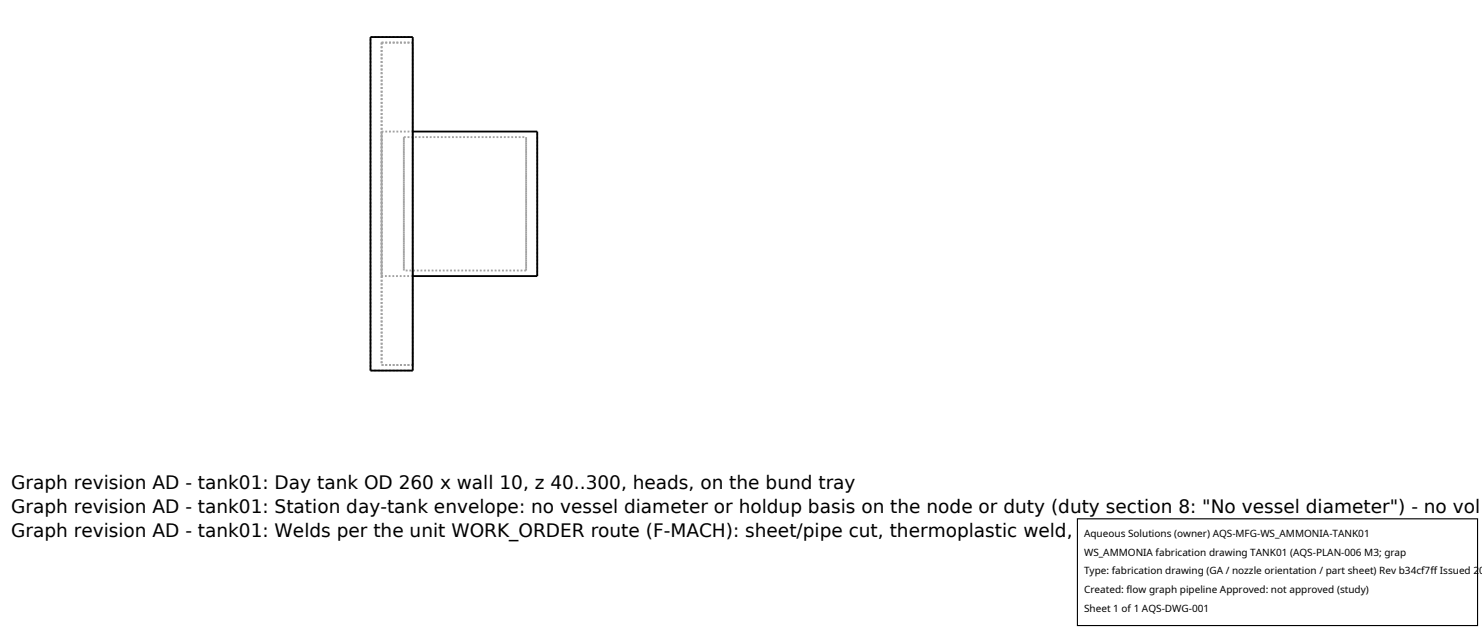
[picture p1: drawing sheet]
<svg xmlns="http://www.w3.org/2000/svg" width="212mm" height="90mm" viewBox="0 0 212 90" stroke-linecap="round" stroke-linejoin="round" font-family="sans-serif">
<defs><g id="words">
<g font-size="2.6">
<text x="1.6" y="69.8">Graph revision AD - tank01: Day tank OD 260 x wall 10, z 40..300, heads, on the bund tray</text>
<text x="1.6" y="73.3">Graph revision AD - tank01: Station day-tank envelope: no vessel diameter or holdup basis on the node or duty (duty section 8: &quot;No vessel diameter&quot;) - no vol</text>
<text x="1.6" y="76.7">Graph revision AD - tank01: Welds per the unit WORK_ORDER route (F-MACH): sheet/pipe cut, thermoplastic weld, set-in ports, leak test</text>
</g>
<g font-size="1.4">
<text x="154.8" y="76.6">Aqueous Solutions (owner) AQS-MFG-WS_AMMONIA-TANK01</text>
<text x="154.8" y="79.3">WS_AMMONIA fabrication drawing TANK01 (AQS-PLAN-006 M3; grap</text>
<text x="154.8" y="82">Type: fabrication drawing (GA / nozzle orientation / part sheet) Rev b34cf7ff Issued 20</text>
<text x="154.8" y="84.7">Created: flow graph pipeline Approved: not approved (study)</text>
<text x="154.8" y="87.4">Sheet 1 of 1 AQS-DWG-001</text>
</g>
</g></defs>
<g fill="none" stroke="#a0a0a0" stroke-width=".26" stroke-dasharray=".3 .3" stroke-linecap="butt">
<path d="M52.9 5.3h6M54.5 6.1h4.4M54.5 6.1v46M54.5 18.8v20.6M54.5 18.8h4.4M57.7 19.6v19M57.7 19.6h17.4M75.1 19.6v19M54.5 39.4v-20.6M57.7 38.6v-19M58.9 39.4h-4.4M75.1 38.6v-19"/>
<path d="M75.1 38.6h-17.4M76.7 39.4v-20.6M52.9 52.9h6M52.9 52.9v-47.6M54.5 52.1h4.4M58.9 52.9v-47.6M58.9 52.1v-46"/>
</g>
<path d="M52.9 5.3h6v47.6h-6zM58.9 18.8h17.8v20.6h-17.8" fill="none" stroke="#000" stroke-width=".26"/>
<path d="M153.9 74.1h57.1v15.2h-57.1z" fill="#fff" stroke="#000" stroke-width=".16"/>
<use href="#words"/>
</svg>
